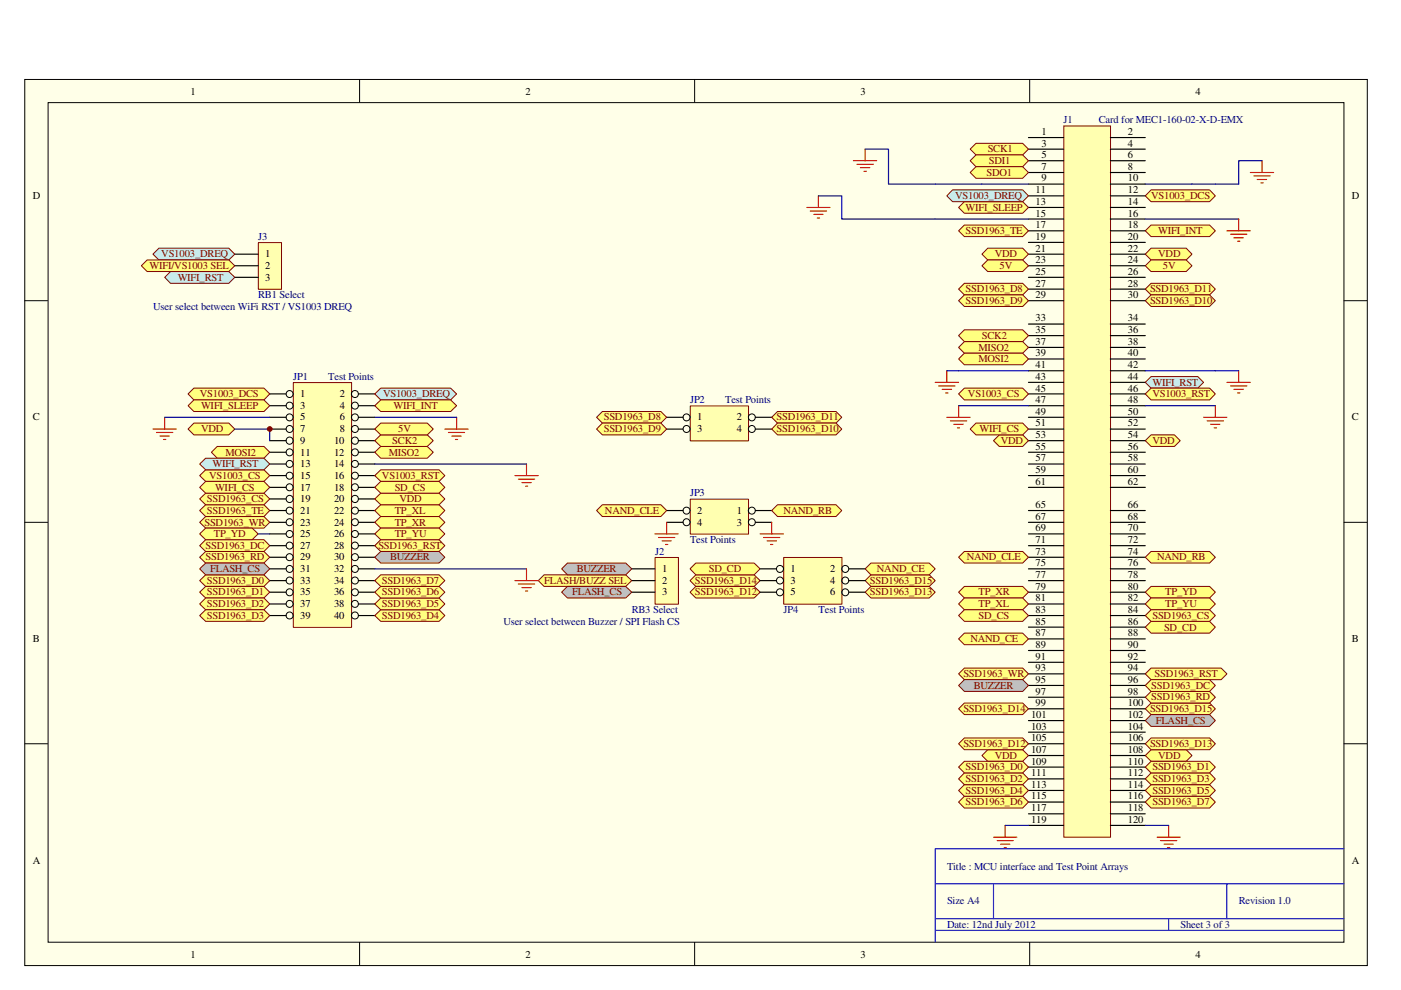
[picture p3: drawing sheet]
<svg xmlns="http://www.w3.org/2000/svg" width="297mm" height="210mm" viewBox="0 0 297 210" stroke-linecap="round" stroke-linejoin="round" font-family="sans-serif">
<defs><g id="words">
<g font-size="2.2">
<text x="40.4" y="20.2">1</text>
<text x="111.4" y="20.2">2</text>
<text x="182.5" y="20.2">3</text>
<text x="253.5" y="20.2">4</text>
<text x="220.8" y="28.6">1</text>
<text x="239.1" y="28.6">2</text>
<text x="220.8" y="31.1">3</text>
<text x="220.8" y="33.6">5</text>
<text x="239.1" y="31.1">4</text>
<text x="239.1" y="33.6">6</text>
<text x="219.6" y="41">11</text>
<text x="220.8" y="36">7</text>
<text x="220.8" y="38.5">9</text>
<text x="239.1" y="36">8</text>
<text x="239.1" y="38.5">10</text>
<text x="239.1" y="41">12</text>
<text x="7" y="42.2">D</text>
<text x="219.6" y="43.4">13</text>
<text x="219.6" y="45.9">15</text>
<text x="239.1" y="43.4">14</text>
<text x="239.1" y="45.9">16</text>
<text x="286.6" y="42.2">D</text>
<text x="219.6" y="48.4">17</text>
<text x="219.6" y="50.8">19</text>
<text x="219.6" y="53.3">21</text>
<text x="239.1" y="48.4">18</text>
<text x="239.1" y="50.8">20</text>
<text x="239.1" y="53.3">22</text>
<text x="56.2" y="54.6">1</text>
<text x="56.2" y="57">2</text>
<text x="56.2" y="59.5">3</text>
<text x="219.6" y="55.8">23</text>
<text x="219.6" y="58.3">25</text>
<text x="239.1" y="55.8">24</text>
<text x="239.1" y="58.3">26</text>
<text x="219.6" y="60.7">27</text>
<text x="219.6" y="63.2">29</text>
<text x="239.1" y="60.7">28</text>
<text x="239.1" y="63.2">30</text>
<text x="219.6" y="70.7">35</text>
<text x="219.6" y="68.2">33</text>
<text x="239.1" y="70.7">36</text>
<text x="239.1" y="68.2">34</text>
<text x="219.6" y="73.1">37</text>
<text x="219.6" y="75.6">39</text>
<text x="239.1" y="73.1">38</text>
<text x="239.1" y="75.6">40</text>
<text x="219.6" y="78.1">41</text>
<text x="219.6" y="80.5">43</text>
<text x="219.6" y="83">45</text>
<text x="239.1" y="78.1">42</text>
<text x="239.1" y="80.5">44</text>
<text x="239.1" y="83">46</text>
<text x="7" y="89.2">C</text>
<text x="63.7" y="84.2">1</text>
<text x="63.7" y="86.7">3</text>
<text x="63.7" y="89.2">5</text>
<text x="72" y="84.2">2</text>
<text x="72" y="86.7">4</text>
<text x="72" y="89.2">6</text>
<text x="147.8" y="89.2">1</text>
<text x="156.2" y="89.2">2</text>
<text x="219.6" y="85.5">47</text>
<text x="219.6" y="87.9">49</text>
<text x="239.1" y="85.5">48</text>
<text x="239.1" y="87.9">50</text>
<text x="286.6" y="89.2">C</text>
<text x="63.7" y="91.7">7</text>
<text x="63.7" y="94.1">9</text>
<text x="70.8" y="94.1">10</text>
<text x="72" y="91.7">8</text>
<text x="147.8" y="91.7">3</text>
<text x="156.2" y="91.7">4</text>
<text x="219.6" y="90.4">51</text>
<text x="219.6" y="92.9">53</text>
<text x="219.6" y="95.3">55</text>
<text x="239.1" y="90.4">52</text>
<text x="239.1" y="92.9">54</text>
<text x="239.1" y="95.3">56</text>
<text x="63.7" y="96.6">11</text>
<text x="63.7" y="99.1">13</text>
<text x="63.7" y="101.5">15</text>
<text x="70.8" y="96.6">12</text>
<text x="70.8" y="99.1">14</text>
<text x="70.8" y="101.5">16</text>
<text x="219.6" y="97.8">57</text>
<text x="219.6" y="100.3">59</text>
<text x="239.1" y="97.8">58</text>
<text x="239.1" y="100.3">60</text>
<text x="63.7" y="104">17</text>
<text x="63.7" y="106.5">19</text>
<text x="70.8" y="104">18</text>
<text x="70.8" y="106.5">20</text>
<text x="219.6" y="102.8">61</text>
<text x="219.6" y="107.7">65</text>
<text x="239.1" y="102.8">62</text>
<text x="239.1" y="107.7">66</text>
<text x="63.7" y="109">21</text>
<text x="63.7" y="111.4">23</text>
<text x="63.7" y="113.9">25</text>
<text x="70.8" y="109">22</text>
<text x="70.8" y="111.4">24</text>
<text x="70.8" y="113.9">26</text>
<text x="147.8" y="109">2</text>
<text x="147.8" y="111.4">4</text>
<text x="156.2" y="109">1</text>
<text x="156.2" y="111.4">3</text>
<text x="219.6" y="110.2">67</text>
<text x="219.6" y="112.6">69</text>
<text x="239.1" y="110.2">68</text>
<text x="239.1" y="112.6">70</text>
<text x="63.7" y="116.4">27</text>
<text x="63.7" y="118.8">29</text>
<text x="70.8" y="116.4">28</text>
<text x="70.8" y="118.8">30</text>
<text x="219.6" y="115.1">71</text>
<text x="219.6" y="117.6">73</text>
<text x="239.1" y="115.1">72</text>
<text x="239.1" y="117.6">74</text>
<text x="63.7" y="121.3">31</text>
<text x="63.7" y="123.8">33</text>
<text x="70.8" y="121.3">32</text>
<text x="70.8" y="123.8">34</text>
<text x="140.4" y="121.3">1</text>
<text x="140.4" y="123.8">2</text>
<text x="167.6" y="121.3">1</text>
<text x="167.6" y="123.8">3</text>
<text x="176" y="121.3">2</text>
<text x="176" y="123.8">4</text>
<text x="219.6" y="120.1">75</text>
<text x="219.6" y="125">79</text>
<text x="219.6" y="122.6">77</text>
<text x="239.1" y="120.1">76</text>
<text x="239.1" y="125">80</text>
<text x="239.1" y="122.6">78</text>
<text x="63.7" y="126.2">35</text>
<text x="63.7" y="128.7">37</text>
<text x="63.7" y="131.2">39</text>
<text x="70.8" y="126.2">36</text>
<text x="70.8" y="128.7">38</text>
<text x="70.8" y="131.2">40</text>
<text x="140.4" y="126.2">3</text>
<text x="167.6" y="126.2">5</text>
<text x="176" y="126.2">6</text>
<text x="219.6" y="127.5">81</text>
<text x="219.6" y="130">83</text>
<text x="239.1" y="127.5">82</text>
<text x="239.1" y="130">84</text>
<text x="7" y="136.1">B</text>
<text x="219.6" y="132.4">85</text>
<text x="219.6" y="134.9">87</text>
<text x="219.6" y="137.4">89</text>
<text x="239.1" y="132.4">86</text>
<text x="239.1" y="134.9">88</text>
<text x="239.1" y="137.4">90</text>
<text x="286.6" y="136.1">B</text>
<text x="219.6" y="139.9">91</text>
<text x="219.6" y="142.3">93</text>
<text x="239.1" y="139.9">92</text>
<text x="239.1" y="142.3">94</text>
<text x="219.6" y="144.8">95</text>
<text x="219.6" y="147.3">97</text>
<text x="219.6" y="149.7">99</text>
<text x="239.1" y="144.8">96</text>
<text x="239.1" y="147.3">98</text>
<text x="239.1" y="149.7">100</text>
<text x="218.6" y="152.2">101</text>
<text x="218.6" y="154.7">103</text>
<text x="239.1" y="152.2">102</text>
<text x="239.1" y="154.7">104</text>
<text x="218.6" y="157.1">105</text>
<text x="218.6" y="159.6">107</text>
<text x="239.1" y="157.1">106</text>
<text x="239.1" y="159.6">108</text>
<text x="218.6" y="162.1">109</text>
<text x="218.6" y="164.6">111</text>
<text x="218.6" y="167">113</text>
<text x="239.1" y="162.1">110</text>
<text x="239.1" y="164.6">112</text>
<text x="239.1" y="167">114</text>
<text x="218.6" y="169.5">115</text>
<text x="218.6" y="172">117</text>
<text x="239.1" y="169.5">116</text>
<text x="239.1" y="172">118</text>
<text x="218.6" y="174.5">119</text>
<text x="239.1" y="174.5">120</text>
<text x="7" y="183.1">A</text>
<text x="286.6" y="183.1">A</text>
<text x="40.4" y="203.2">1</text>
<text x="111.4" y="203.2">2</text>
<text x="182.5" y="203.2">3</text>
<text x="253.5" y="203.2">4</text>
</g>
<g font-size="2.2" fill="#000080">
<text x="225.5" y="26.1">J1</text>
<text x="233" y="26.1">Card for MEC1-160-02-X-D-EMX</text>
<text x="54.7" y="50.8">J3</text>
<text x="32.5" y="65.7">User select between WiFi RST / VS1003 DREQ</text>
<text x="54.7" y="63.2">RB1 Select</text>
<text x="62.2" y="80.5">JP1</text>
<text x="69.6" y="80.5">Test Points</text>
<text x="146.3" y="85.5">JP2</text>
<text x="153.8" y="85.5">Test Points</text>
<text x="146.3" y="105.2">JP3</text>
<text x="138.9" y="117.6">J2</text>
<text x="146.3" y="115.1">Test Points</text>
<text x="133.9" y="130">RB3 Select</text>
<text x="166.1" y="130">JP4</text>
<text x="173.6" y="130">Test Points</text>
<text x="106.7" y="132.4">User select between Buzzer / SPI Flash CS</text>
<text x="200.8" y="184.4">Title : MCU interface and Test Point Arrays</text>
<text x="200.8" y="191.8">Size A4</text>
<text x="262.6" y="191.8">Revision 1.0</text>
<text x="200.8" y="196.7">Date: 12nd July 2012</text>
<text x="250.3" y="196.7">Sheet 3 of 3</text>
</g>
<g font-size="2.2" fill="#800000">
<text x="209.4" y="32.3">SCK1</text>
<text x="209.7" y="34.8">SDI1</text>
<text x="209.2" y="37.3">SDO1</text>
<text x="202.5" y="42.2">VS1003_DREQ</text>
<text x="204.7" y="44.7">WIFI_SLEEP</text>
<text x="244.1" y="42.2">VS1003_DCS</text>
<text x="204.7" y="49.6">SSD1963_TE</text>
<text x="245.6" y="49.6">WIFI_INT</text>
<text x="31.7" y="57">WIFI/VS1003 SEL</text>
<text x="34.2" y="54.6">VS1003_DREQ</text>
<text x="37.7" y="59.5">WIFI_RST</text>
<text x="210.9" y="54.6">VDD</text>
<text x="211.9" y="57">5V</text>
<text x="245.6" y="54.6">VDD</text>
<text x="246.5" y="57">5V</text>
<text x="204.7" y="62">SSD1963_D8</text>
<text x="204.7" y="64.5">SSD1963_D9</text>
<text x="243.8" y="62">SSD1963_D11</text>
<text x="243.8" y="64.5">SSD1963_D10</text>
<text x="208.2" y="71.9">SCK2</text>
<text x="207.5" y="74.3">MISO2</text>
<text x="207.5" y="76.8">MOSI2</text>
<text x="244.3" y="81.7">WIFI_RST</text>
<text x="42.4" y="84.2">VS1003_DCS</text>
<text x="42.6" y="86.7">WIFI_SLEEP</text>
<text x="81.2" y="84.2">VS1003_DREQ</text>
<text x="83.4" y="86.7">WIFI_INT</text>
<text x="128" y="89.2">SSD1963_D8</text>
<text x="164.6" y="89.2">SSD1963_D11</text>
<text x="205.2" y="84.2">VS1003_CS</text>
<text x="244.3" y="84.2">VS1003_RST</text>
<text x="42.6" y="91.7">VDD</text>
<text x="83.2" y="94.1">SCK2</text>
<text x="84.5" y="91.7">5V</text>
<text x="128" y="91.7">SSD1963_D9</text>
<text x="164.6" y="91.7">SSD1963_D10</text>
<text x="207.7" y="91.7">WIFI_CS</text>
<text x="212.2" y="94.1">VDD</text>
<text x="244.3" y="94.1">VDD</text>
<text x="44.4" y="101.5">VS1003_CS</text>
<text x="45.1" y="99.1">WIFI_RST</text>
<text x="47.8" y="96.6">MOSI2</text>
<text x="81" y="101.5">VS1003_RST</text>
<text x="82.5" y="96.6">MISO2</text>
<text x="43.9" y="106.5">SSD1963_CS</text>
<text x="45.6" y="104">WIFI_CS</text>
<text x="83.7" y="104">SD_CS</text>
<text x="84.7" y="106.5">VDD</text>
<text x="43.3" y="111.4">SSD1963_WR</text>
<text x="43.9" y="109">SSD1963_TE</text>
<text x="45.3" y="113.9">TP_YD</text>
<text x="83.7" y="111.4">TP_XR</text>
<text x="83.7" y="109">TP_XL</text>
<text x="83.7" y="113.9">TP_YU</text>
<text x="128.3" y="109">NAND_CLE</text>
<text x="166.1" y="109">NAND_RB</text>
<text x="43.6" y="118.8">SSD1963_RD</text>
<text x="43.6" y="116.4">SSD1963_DC</text>
<text x="80.2" y="116.4">SSD1963_RST</text>
<text x="82.7" y="118.8">BUZZER</text>
<text x="205" y="118.8">NAND_CLE</text>
<text x="245.3" y="118.8">NAND_RB</text>
<text x="43.9" y="123.8">SSD1963_D0</text>
<text x="44.6" y="121.3">FLASH_CS</text>
<text x="81" y="123.8">SSD1963_D7</text>
<text x="115.4" y="123.8">FLASH/BUZZ SEL</text>
<text x="122.3" y="121.3">BUZZER</text>
<text x="147.3" y="123.8">SSD1963_D14</text>
<text x="150.3" y="121.3">SD_CD</text>
<text x="184.4" y="123.8">SSD1963_D15</text>
<text x="185.9" y="121.3">NAND_CE</text>
<text x="43.9" y="126.2">SSD1963_D1</text>
<text x="43.9" y="128.7">SSD1963_D2</text>
<text x="43.9" y="131.2">SSD1963_D3</text>
<text x="81" y="131.2">SSD1963_D4</text>
<text x="81" y="128.7">SSD1963_D5</text>
<text x="81" y="126.2">SSD1963_D6</text>
<text x="121.3" y="126.2">FLASH_CS</text>
<text x="147.3" y="126.2">SSD1963_D12</text>
<text x="184.4" y="126.2">SSD1963_D13</text>
<text x="207.5" y="126.2">TP_XR</text>
<text x="207.5" y="128.7">TP_XL</text>
<text x="207.5" y="131.2">SD_CS</text>
<text x="244.3" y="131.2">SSD1963_CS</text>
<text x="247.1" y="126.2">TP_YD</text>
<text x="247.1" y="128.7">TP_YU</text>
<text x="205.7" y="136.1">NAND_CE</text>
<text x="246.8" y="133.7">SD_CD</text>
<text x="204.3" y="143.6">SSD1963_WR</text>
<text x="244.8" y="143.6">SSD1963_RST</text>
<text x="206.5" y="146">BUZZER</text>
<text x="244.1" y="148.5">SSD1963_RD</text>
<text x="244.1" y="146">SSD1963_DC</text>
<text x="204.3" y="151">SSD1963_D14</text>
<text x="243.8" y="151">SSD1963_D15</text>
<text x="245.1" y="153.5">FLASH_CS</text>
<text x="204.3" y="158.4">SSD1963_D12</text>
<text x="210.9" y="160.9">VDD</text>
<text x="243.8" y="158.4">SSD1963_D13</text>
<text x="245.6" y="160.9">VDD</text>
<text x="204.7" y="165.8">SSD1963_D2</text>
<text x="204.7" y="163.3">SSD1963_D0</text>
<text x="244.3" y="165.8">SSD1963_D3</text>
<text x="244.3" y="163.3">SSD1963_D1</text>
<text x="204.7" y="170.8">SSD1963_D6</text>
<text x="204.7" y="168.3">SSD1963_D4</text>
<text x="244.3" y="170.8">SSD1963_D7</text>
<text x="244.3" y="168.3">SSD1963_D5</text>
</g>
</g></defs>
<path d="M5.2 16.8h284.7v187.9h-284.7z" fill="#ffffe8"/>
<g fill="none" stroke="#000" stroke-width=".21">
<path d="M5.2 16.8h284.7v187.9h-284.7zM76.2 16.8v4.9M147.3 16.8v4.9M218.3 16.8v4.9M10.2 21.8h274.7v178h-274.7zM5.2 63.8h5M284.9 63.8h5M5.2 110.7h5M284.9 110.7h5M5.2 157.7h5M284.9 157.7h5M76.2 199.7v5"/>
<path d="M147.3 199.7v5M218.3 199.7v5"/>
</g>
<path d="M225.6 26.8h9.9v150.7h-9.9z" fill="#ffffb0"/>
<path d="M225.5 26.7h10v150.8h-10z" fill="none" stroke="#800000" stroke-width=".21"/>
<g fill="none" stroke="#000" stroke-width=".25">
<path d="M218.1 29.2h7.4M218.1 31.6h7.4M218.1 34.1h7.4M218.1 36.6h7.4M218.1 39h7.4M235.4 29.2h7.4M235.4 31.6h7.4M235.4 34.1h7.4M235.4 36.6h7.4M235.4 39h7.4M218.1 44h7.4M218.1 46.4h7.4"/>
<path d="M218.1 48.9h7.4M218.1 51.4h7.4M218.1 53.9h7.4M218.1 56.3h7.4M218.1 58.8h7.4M218.1 41.5h7.4M235.4 44h7.4M235.4 46.4h7.4M235.4 48.9h7.4M235.4 51.4h7.4M235.4 53.9h7.4M235.4 56.3h7.4"/>
<path d="M235.4 58.8h7.4M235.4 41.5h7.4M218.1 61.3h7.4M218.1 63.8h7.4M218.1 71.2h7.4M218.1 73.7h7.4M218.1 76.1h7.4M218.1 78.6h7.4M218.1 68.7h7.4M235.4 61.3h7.4M235.4 63.8h7.4M235.4 71.2h7.4"/>
<path d="M235.4 73.7h7.4M235.4 76.1h7.4M235.4 78.6h7.4M235.4 68.7h7.4M218.1 81.1h7.4M218.1 83.5h7.4M218.1 86h7.4M218.1 88.5h7.4M218.1 91h7.4M218.1 93.4h7.4M218.1 98.4h7.4M218.1 95.9h7.4"/>
<path d="M235.4 81.1h7.4M235.4 83.5h7.4M235.4 86h7.4M235.4 88.5h7.4M235.4 91h7.4M235.4 93.4h7.4M235.4 98.4h7.4M235.4 95.9h7.4M218.1 100.8h7.4M218.1 103.3h7.4M218.1 108.2h7.4M218.1 110.7h7.4"/>
<path d="M218.1 113.2h7.4M218.1 115.7h7.4M218.1 118.2h7.4M235.4 100.8h7.4M235.4 103.3h7.4M235.4 108.2h7.4M235.4 110.7h7.4M235.4 113.2h7.4M235.4 115.7h7.4M235.4 118.2h7.4M218.1 120.6h7.4M218.1 125.6h7.4"/>
<path d="M218.1 128.1h7.4M218.1 130.5h7.4M218.1 133h7.4M218.1 135.5h7.4M218.1 137.9h7.4M218.1 123.1h7.4M235.4 120.6h7.4M235.4 125.6h7.4M235.4 128.1h7.4M235.4 130.5h7.4M235.4 133h7.4M235.4 135.5h7.4"/>
<path d="M235.4 137.9h7.4M235.4 123.1h7.4M218.1 140.4h7.4M218.1 142.9h7.4M218.1 145.3h7.4M218.1 147.8h7.4M218.1 152.8h7.4M218.1 155.2h7.4M218.1 157.7h7.4M218.1 150.3h7.4M235.4 140.4h7.4M235.4 142.9h7.4"/>
<path d="M235.4 145.3h7.4M235.4 147.8h7.4M235.4 152.8h7.4M235.4 155.2h7.4M235.4 157.7h7.4M235.4 150.3h7.4M218.1 160.2h7.4M218.1 162.6h7.4M218.1 165.1h7.4M218.1 167.6h7.4M218.1 170.1h7.4M218.1 172.6h7.4"/>
<path d="M218.1 175h7.4M235.4 160.2h7.4M235.4 162.6h7.4M235.4 165.1h7.4M235.4 167.6h7.4M235.4 170.1h7.4M235.4 172.6h7.4M235.4 175h7.4"/>
</g>
<path d="M210.6 93.4l1.3-1.2h4.9l1.3 1.2-1.3 1.3h-4.9z" fill-rule="evenodd" fill="#ffff80"/>
<path d="M210.6 93.4l1.3-1.2h4.9l1.3 1.2-1.3 1.3h-4.9z" fill="none" stroke="#800000" stroke-width=".21"/>
<path d="M242.8 93.4l1.2-1.2h5l1.2 1.2-1.2 1.3h-5z" fill-rule="evenodd" fill="#ffff80"/>
<path d="M242.8 93.4l1.2-1.2h5l1.2 1.2-1.2 1.3h-5z" fill="none" stroke="#800000" stroke-width=".21"/>
<g fill="none" stroke="#f00" stroke-width=".25">
<path d="M180.9 34.1h5M181.7 34.8h3.5M182.4 35.6h2M183.2 36.3h.5M183.4 31.6v2.5M265.1 36.6h4.9M265.8 37.3h3.5M266.6 38.1h2M267.3 38.8h.5M267.6 34.1v2.5M200.7 78.6v2.5M262.6 78.6v2.5"/>
<path d="M198.3 81.1h4.9M199 81.8h3.5M199.8 82.5h2M200.5 83.3h.5M200.7 88.5h5M201.5 89.2h3.5M202.2 90h2M203 90.7h.4M203.2 86v2.5M255.2 88.5h4.9M255.9 89.2h3.5M256.7 90h2"/>
<path d="M257.4 90.7h.5M257.7 86v2.5M260.1 81.1h5M260.9 81.8h3.5M261.6 82.5h2M262.4 83.3h.5M210.6 177.5h5M211.4 178.2h3.4M212.1 179h2M212.9 179.7h.5M213.1 175v2.5M245.3 177.5h4.9"/>
<path d="M246 178.2h3.5M246.8 179h1.9M247.5 179.7h.5M247.8 175v2.5"/>
</g>
<path d="M203.2 78.6h14.9M203.2 86h14.9M242.8 86h14.9" fill="none" stroke="#000080" stroke-width=".25"/>
<path d="M208.2 160.2l1.2-1.2h7.4l1.3 1.2-1.3 1.2h-7.4z" fill-rule="evenodd" fill="#ffff80"/>
<path d="M208.2 160.2l1.2-1.2h7.4l1.3 1.2-1.3 1.2h-7.4z" fill="none" stroke="#800000" stroke-width=".21"/>
<path d="M242.8 160.2l1.2-1.2h7.5l1.2 1.2-1.2 1.2h-7.5z" fill-rule="evenodd" fill="#ffff80"/>
<path d="M242.8 160.2l1.2-1.2h7.5l1.2 1.2-1.2 1.2h-7.5z" fill="none" stroke="#800000" stroke-width=".21"/>
<path d="M62.2 81.2h12.3v51.8h-12.3z" fill="#ffffb0"/>
<path d="M62.2 81.1h12.3v51.9h-12.3z" fill="none" stroke="#800000" stroke-width=".21"/>
<g fill="none" stroke="#000" stroke-width=".21">
<circle cx="61.4" cy="93.4" r=".75"/>
<circle cx="61.4" cy="86" r=".74"/>
<circle cx="61.4" cy="91" r=".74"/>
<circle cx="61.4" cy="98.4" r=".74"/>
<circle cx="61.4" cy="95.9" r=".74"/>
<circle cx="61.4" cy="88.5" r=".74"/>
<circle cx="61.4" cy="83.5" r=".74"/>
<circle cx="75.2" cy="93.4" r=".75"/>
<circle cx="75.2" cy="91" r=".74"/>
<circle cx="75.2" cy="98.4" r=".74"/>
<circle cx="75.2" cy="86" r=".74"/>
<circle cx="75.2" cy="95.9" r=".74"/>
<circle cx="75.2" cy="88.5" r=".74"/>
<circle cx="75.2" cy="83.5" r=".74"/>
<circle cx="61.4" cy="105.8" r=".75"/>
<circle cx="61.4" cy="118.1" r=".75"/>
<circle cx="61.4" cy="115.7" r=".74"/>
<circle cx="61.4" cy="103.3" r=".74"/>
<circle cx="61.4" cy="110.7" r=".74"/>
<circle cx="61.4" cy="100.9" r=".74"/>
<circle cx="61.4" cy="108.3" r=".74"/>
<circle cx="61.4" cy="113.2" r=".74"/>
<circle cx="75.2" cy="105.8" r=".75"/>
<circle cx="75.2" cy="118.1" r=".74"/>
<circle cx="75.2" cy="103.3" r=".74"/>
<circle cx="75.2" cy="115.7" r=".74"/>
<circle cx="75.2" cy="110.7" r=".74"/>
<circle cx="75.2" cy="100.9" r=".74"/>
<circle cx="75.2" cy="113.2" r=".74"/>
<circle cx="75.2" cy="108.3" r=".74"/>
<circle cx="61.4" cy="130.5" r=".75"/>
<circle cx="61.4" cy="128" r=".74"/>
<circle cx="61.4" cy="123.1" r=".74"/>
<circle cx="61.4" cy="120.6" r=".74"/>
<circle cx="61.4" cy="125.6" r=".74"/>
<circle cx="75.2" cy="130.5" r=".74"/>
<circle cx="75.2" cy="128" r=".74"/>
<circle cx="75.2" cy="123.1" r=".74"/>
<circle cx="75.2" cy="120.6" r=".74"/>
<circle cx="75.2" cy="125.6" r=".74"/>
</g>
<g fill="none" stroke="#000" stroke-width=".25">
<path d="M57.2 83.5h3.5M57.2 86h3.5M57.2 88.5h3.5M57.2 91h3.5M57.2 93.4h3.5M57.2 95.9h3.5M57.2 98.4h3.5M76 83.5h3.5M76 86h3.5M76 88.5h3.5M76 91h3.5M76 93.4h3.5"/>
<path d="M76 95.9h3.5M76 98.4h3.5M57.2 100.8h3.5M57.2 103.3h3.5M57.2 105.8h3.5M57.2 108.2h3.5M57.2 110.7h3.5M57.2 113.2h3.5M57.2 115.7h3.5M57.2 118.2h3.5M76 100.8h3.5M76 103.3h3.5"/>
<path d="M76 105.8h3.5M76 108.2h3.5M76 110.7h3.5M76 113.2h3.5M76 115.7h3.5M76 118.2h3.5M57.2 120.6h3.5M57.2 123.1h3.5M57.2 125.6h3.5M57.2 128.1h3.5M57.2 130.5h3.5M76 120.6h3.5"/>
<path d="M76 123.1h3.5M76 125.6h3.5M76 128.1h3.5M76 130.5h3.5"/>
</g>
<path d="M208.2 39h9.9M242.8 39h9.9" fill="none" stroke="#000080" stroke-width=".25"/>
<path d="M242.8 61.3l1.2-1.2h12.5l1.2 1.2-1.2 1.2h-12.5z" fill-rule="evenodd" fill="#ffff80"/>
<path d="M242.8 61.3l1.2-1.2h12.5l1.2 1.2-1.2 1.2h-12.5z" fill="none" stroke="#800000" stroke-width=".21"/>
<path d="M242.8 63.8l1.2-1.3h12.5l1.2 1.3-1.2 1.2h-12.5z" fill-rule="evenodd" fill="#ffff80"/>
<path d="M242.8 63.8l1.2-1.3h12.5l1.2 1.3-1.2 1.2h-12.5z" fill="none" stroke="#800000" stroke-width=".21"/>
<path d="M203.2 61.3l1.3-1.2h12.3l1.3 1.2-1.3 1.2h-12.3z" fill-rule="evenodd" fill="#ffff80"/>
<path d="M203.2 61.3l1.3-1.2h12.3l1.3 1.2-1.3 1.2h-12.3z" fill="none" stroke="#800000" stroke-width=".21"/>
<path d="M203.2 63.8l1.3-1.3h12.3l1.3 1.3-1.3 1.2h-12.3z" fill-rule="evenodd" fill="#ffff80"/>
<path d="M203.2 63.8l1.3-1.3h12.3l1.3 1.3-1.3 1.2h-12.3z" fill="none" stroke="#800000" stroke-width=".21"/>
<path d="M242.8 170.1l1.2-1.3h12.5l1.2 1.3-1.2 1.2h-12.5z" fill-rule="evenodd" fill="#ffff80"/>
<path d="M242.8 170.1l1.2-1.3h12.5l1.2 1.3-1.2 1.2h-12.5z" fill="none" stroke="#800000" stroke-width=".21"/>
<path d="M242.8 167.6l1.2-1.2h12.5l1.2 1.2-1.2 1.2h-12.5z" fill-rule="evenodd" fill="#ffff80"/>
<path d="M242.8 167.6l1.2-1.2h12.5l1.2 1.2-1.2 1.2h-12.5z" fill="none" stroke="#800000" stroke-width=".21"/>
<path d="M244 163.9h12.5l1.2 1.2-1.2 1.3h-12.5l-1.2-1.3z" fill-rule="evenodd" fill="#ffff80"/>
<path d="M244 163.9h12.5l1.2 1.2-1.2 1.3h-12.5l-1.2-1.3z" fill="none" stroke="#800000" stroke-width=".21"/>
<path d="M242.8 162.6l1.2-1.2h12.5l1.2 1.2-1.2 1.3h-12.5z" fill-rule="evenodd" fill="#ffff80"/>
<path d="M242.8 162.6l1.2-1.2h12.5l1.2 1.2-1.2 1.3h-12.5z" fill="none" stroke="#800000" stroke-width=".21"/>
<path d="M242.8 157.7l1.2-1.2h12.5l1.2 1.2-1.2 1.3h-12.5z" fill-rule="evenodd" fill="#ffff80"/>
<path d="M242.8 157.7l1.2-1.2h12.5l1.2 1.2-1.2 1.3h-12.5z" fill="none" stroke="#800000" stroke-width=".21"/>
<path d="M203.2 170.1l1.3-1.3h12.3l1.3 1.3-1.3 1.2h-12.3z" fill-rule="evenodd" fill="#ffff80"/>
<path d="M203.2 170.1l1.3-1.3h12.3l1.3 1.3-1.3 1.2h-12.3z" fill="none" stroke="#800000" stroke-width=".21"/>
<path d="M203.2 167.6l1.3-1.2h12.3l1.3 1.2-1.3 1.2h-12.3z" fill-rule="evenodd" fill="#ffff80"/>
<path d="M203.2 167.6l1.3-1.2h12.3l1.3 1.2-1.3 1.2h-12.3z" fill="none" stroke="#800000" stroke-width=".21"/>
<path d="M204.5 163.9h12.3l1.3 1.2-1.3 1.3h-12.3l-1.3-1.3z" fill-rule="evenodd" fill="#ffff80"/>
<path d="M204.5 163.9h12.3l1.3 1.2-1.3 1.3h-12.3l-1.3-1.3z" fill="none" stroke="#800000" stroke-width=".21"/>
<path d="M203.2 162.6l1.3-1.2h12.3l1.3 1.2-1.3 1.3h-12.3z" fill-rule="evenodd" fill="#ffff80"/>
<path d="M203.2 162.6l1.3-1.2h12.3l1.3 1.2-1.3 1.3h-12.3z" fill="none" stroke="#800000" stroke-width=".21"/>
<path d="M203.2 157.7l1.3-1.2h12.3l1.3 1.2-1.3 1.3h-12.3z" fill-rule="evenodd" fill="#ffff80"/>
<path d="M203.2 157.7l1.3-1.2h12.3l1.3 1.2-1.3 1.3h-12.3z" fill="none" stroke="#800000" stroke-width=".21"/>
<path d="M242.8 142.9l1.2-1.3h14.9l1.2 1.3-1.2 1.2h-14.9z" fill-rule="evenodd" fill="#ffff80"/>
<path d="M242.8 142.9l1.2-1.3h14.9l1.2 1.3-1.2 1.2h-14.9z" fill="none" stroke="#800000" stroke-width=".21"/>
<path d="M242.8 78.6h14.9" fill="none" stroke="#000080" stroke-width=".25"/>
<path d="M242.8 150.3l1.2-1.2h12.5l1.2 1.2-1.2 1.2h-12.5z" fill-rule="evenodd" fill="#ffff80"/>
<path d="M242.8 150.3l1.2-1.2h12.5l1.2 1.2-1.2 1.2h-12.5z" fill="none" stroke="#800000" stroke-width=".21"/>
<path d="M203.2 150.3l1.3-1.2h12.3l1.3 1.2-1.3 1.2h-12.3z" fill-rule="evenodd" fill="#ffff80"/>
<path d="M203.2 150.3l1.3-1.2h12.3l1.3 1.2-1.3 1.2h-12.3z" fill="none" stroke="#800000" stroke-width=".21"/>
<path d="M242.8 147.8l1.2-1.2h12.5l1.2 1.2-1.2 1.3h-12.5z" fill-rule="evenodd" fill="#ffff80"/>
<path d="M242.8 147.8l1.2-1.2h12.5l1.2 1.2-1.2 1.3h-12.5z" fill="none" stroke="#800000" stroke-width=".21"/>
<path d="M242.8 145.3l1.2-1.2h12.5l1.2 1.2-1.2 1.3h-12.5z" fill-rule="evenodd" fill="#ffff80"/>
<path d="M242.8 145.3l1.2-1.2h12.5l1.2 1.2-1.2 1.3h-12.5z" fill="none" stroke="#800000" stroke-width=".21"/>
<path d="M203.2 142.9l1.3-1.3h12.3l1.3 1.3-1.3 1.2h-12.3z" fill-rule="evenodd" fill="#ffff80"/>
<path d="M203.2 142.9l1.3-1.3h12.3l1.3 1.3-1.3 1.2h-12.3z" fill="none" stroke="#800000" stroke-width=".21"/>
<path d="M42.3 123.1l1.3-1.2h12.4l1.2 1.2-1.2 1.2h-12.4z" fill-rule="evenodd" fill="#ffff80"/>
<path d="M42.3 123.1l1.3-1.2h12.4l1.2 1.2-1.2 1.2h-12.4z" fill="none" stroke="#800000" stroke-width=".21"/>
<path d="M42.3 125.6l1.3-1.3h12.4l1.2 1.3-1.2 1.2h-12.4z" fill-rule="evenodd" fill="#ffff80"/>
<path d="M42.3 125.6l1.3-1.3h12.4l1.2 1.3-1.2 1.2h-12.4z" fill="none" stroke="#800000" stroke-width=".21"/>
<path d="M43.6 126.8h12.4l1.2 1.3-1.2 1.2h-12.4l-1.3-1.2z" fill-rule="evenodd" fill="#ffff80"/>
<path d="M43.6 126.8h12.4l1.2 1.3-1.2 1.2h-12.4l-1.3-1.2z" fill="none" stroke="#800000" stroke-width=".21"/>
<path d="M42.3 130.5l1.3-1.2h12.4l1.2 1.2-1.2 1.2h-12.4z" fill-rule="evenodd" fill="#ffff80"/>
<path d="M42.3 130.5l1.3-1.2h12.4l1.2 1.2-1.2 1.2h-12.4z" fill="none" stroke="#800000" stroke-width=".21"/>
<path d="M79.5 130.5l1.2-1.2h12.4l1.2 1.2-1.2 1.2h-12.4z" fill-rule="evenodd" fill="#ffff80"/>
<path d="M79.5 130.5l1.2-1.2h12.4l1.2 1.2-1.2 1.2h-12.4z" fill="none" stroke="#800000" stroke-width=".21"/>
<path d="M79.5 128.1l1.2-1.3h12.4l1.2 1.3-1.2 1.2h-12.4z" fill-rule="evenodd" fill="#ffff80"/>
<path d="M79.5 128.1l1.2-1.3h12.4l1.2 1.3-1.2 1.2h-12.4z" fill="none" stroke="#800000" stroke-width=".21"/>
<path d="M79.5 125.6l1.2-1.3h12.4l1.2 1.3-1.2 1.2h-12.4z" fill-rule="evenodd" fill="#ffff80"/>
<path d="M79.5 125.6l1.2-1.3h12.4l1.2 1.3-1.2 1.2h-12.4z" fill="none" stroke="#800000" stroke-width=".21"/>
<path d="M79.5 123.1l1.2-1.2h12.4l1.2 1.2-1.2 1.2h-12.4z" fill-rule="evenodd" fill="#ffff80"/>
<path d="M79.5 123.1l1.2-1.2h12.4l1.2 1.2-1.2 1.2h-12.4z" fill="none" stroke="#800000" stroke-width=".21"/>
<path d="M203.2 48.9l1.3-1.2h12.3l1.3 1.2-1.3 1.3h-12.3z" fill-rule="evenodd" fill="#ffff80"/>
<path d="M203.2 48.9l1.3-1.2h12.3l1.3 1.2-1.3 1.3h-12.3z" fill="none" stroke="#800000" stroke-width=".21"/>
<path d="M42.3 118.2l1.3-1.3h12.4l1.2 1.3-1.2 1.2h-12.4z" fill-rule="evenodd" fill="#ffff80"/>
<path d="M42.3 118.2l1.3-1.3h12.4l1.2 1.3-1.2 1.2h-12.4z" fill="none" stroke="#800000" stroke-width=".21"/>
<path d="M111.6 98.4v2.4M109.2 100.8h4.9M109.9 101.6h3.5M110.7 102.3h1.9M111.4 103.1h.5" fill="none" stroke="#f00" stroke-width=".25"/>
<path d="M43.6 114.4h12.4l1.2 1.3-1.2 1.2h-12.4l-1.3-1.2z" fill-rule="evenodd" fill="#ffff80"/>
<path d="M43.6 114.4h12.4l1.2 1.3-1.2 1.2h-12.4l-1.3-1.2z" fill="none" stroke="#800000" stroke-width=".21"/>
<path d="M79.5 115.7l1.2-1.3h12.4l1.2 1.3-1.2 1.2h-12.4z" fill-rule="evenodd" fill="#ffff80"/>
<path d="M79.5 115.7l1.2-1.3h12.4l1.2 1.3-1.2 1.2h-12.4z" fill="none" stroke="#800000" stroke-width=".21"/>
<path d="M42.3 110.7l1.3-1.2h12.4l1.2 1.2-1.2 1.3h-12.4z" fill-rule="evenodd" fill="#ffff80"/>
<path d="M42.3 110.7l1.3-1.2h12.4l1.2 1.2-1.2 1.3h-12.4z" fill="none" stroke="#800000" stroke-width=".21"/>
<path d="M242.8 125.6l1.2-1.3h12.5l1.2 1.3-1.2 1.2h-12.5z" fill-rule="evenodd" fill="#ffff80"/>
<path d="M242.8 125.6l1.2-1.3h12.5l1.2 1.3-1.2 1.2h-12.5z" fill="none" stroke="#800000" stroke-width=".21"/>
<path d="M203.2 125.6l1.3-1.3h12.3l1.3 1.3-1.3 1.2h-12.3z" fill-rule="evenodd" fill="#ffff80"/>
<path d="M203.2 125.6l1.3-1.3h12.3l1.3 1.3-1.3 1.2h-12.3z" fill="none" stroke="#800000" stroke-width=".21"/>
<path d="M244 126.8h12.5l1.2 1.3-1.2 1.2h-12.5l-1.2-1.2z" fill-rule="evenodd" fill="#ffff80"/>
<path d="M244 126.8h12.5l1.2 1.3-1.2 1.2h-12.5l-1.2-1.2z" fill="none" stroke="#800000" stroke-width=".21"/>
<path d="M204.5 126.8h12.3l1.3 1.3-1.3 1.2h-12.3l-1.3-1.2z" fill-rule="evenodd" fill="#ffff80"/>
<path d="M204.5 126.8h12.3l1.3 1.3-1.3 1.2h-12.3l-1.3-1.2z" fill="none" stroke="#800000" stroke-width=".21"/>
<path d="M42.3 108.2l1.3-1.2h12.4l1.2 1.2-1.2 1.3h-12.4z" fill-rule="evenodd" fill="#ffff80"/>
<path d="M42.3 108.2l1.3-1.2h12.4l1.2 1.2-1.2 1.3h-12.4z" fill="none" stroke="#800000" stroke-width=".21"/>
<path d="M42.3 113.2l1.3-1.2h9.9l1.2 1.2-1.2 1.2h-9.9z" fill-rule="evenodd" fill="#ffff80"/>
<path d="M42.3 113.2l1.3-1.2h9.9l1.2 1.2-1.2 1.2h-9.9z" fill="none" stroke="#800000" stroke-width=".21"/>
<path d="M79.5 110.7l1.2-1.2h12.4l1.2 1.2-1.2 1.3h-12.4z" fill-rule="evenodd" fill="#ffff80"/>
<path d="M79.5 110.7l1.2-1.2h12.4l1.2 1.2-1.2 1.3h-12.4z" fill="none" stroke="#800000" stroke-width=".21"/>
<path d="M79.5 108.2l1.2-1.2h12.4l1.2 1.2-1.2 1.3h-12.4z" fill-rule="evenodd" fill="#ffff80"/>
<path d="M79.5 108.2l1.2-1.2h12.4l1.2 1.2-1.2 1.3h-12.4z" fill="none" stroke="#800000" stroke-width=".21"/>
<path d="M79.5 113.2l1.2-1.2h12.4l1.2 1.2-1.2 1.2h-12.4z" fill-rule="evenodd" fill="#ffff80"/>
<path d="M79.5 113.2l1.2-1.2h12.4l1.2 1.2-1.2 1.2h-12.4z" fill="none" stroke="#800000" stroke-width=".21"/>
<path d="M203.2 130.5l1.3-1.2h12.3l1.3 1.2-1.3 1.2h-12.3z" fill-rule="evenodd" fill="#ffff80"/>
<path d="M203.2 130.5l1.3-1.2h12.3l1.3 1.2-1.3 1.2h-12.3z" fill="none" stroke="#800000" stroke-width=".21"/>
<path d="M203.2 71.2l1.3-1.3h12.3l1.3 1.3-1.3 1.2h-12.3z" fill-rule="evenodd" fill="#ffff80"/>
<path d="M203.2 71.2l1.3-1.3h12.3l1.3 1.3-1.3 1.2h-12.3z" fill="none" stroke="#800000" stroke-width=".21"/>
<path d="M203.2 73.7l1.3-1.3h12.3l1.3 1.3-1.3 1.2h-12.3z" fill-rule="evenodd" fill="#ffff80"/>
<path d="M203.2 73.7l1.3-1.3h12.3l1.3 1.3-1.3 1.2h-12.3z" fill="none" stroke="#800000" stroke-width=".21"/>
<path d="M203.2 76.1l1.3-1.2h12.3l1.3 1.2-1.3 1.2h-12.3z" fill-rule="evenodd" fill="#ffff80"/>
<path d="M203.2 76.1l1.3-1.2h12.3l1.3 1.2-1.3 1.2h-12.3z" fill="none" stroke="#800000" stroke-width=".21"/>
<path d="M242.8 133l1.2-1.3h12.5l1.2 1.3-1.2 1.2h-12.5z" fill-rule="evenodd" fill="#ffff80"/>
<path d="M242.8 133l1.2-1.3h12.5l1.2 1.3-1.2 1.2h-12.5z" fill="none" stroke="#800000" stroke-width=".21"/>
<path d="M206.9 89.7h9.9l1.3 1.3-1.3 1.2h-9.9l-1.2-1.2z" fill-rule="evenodd" fill="#ffff80"/>
<path d="M206.9 89.7h9.9l1.3 1.3-1.3 1.2h-9.9l-1.2-1.2z" fill="none" stroke="#800000" stroke-width=".21"/>
<path d="M242.8 81.1l1.2-1.3h10l1.2 1.3-1.2 1.2h-10z" fill-rule="evenodd" fill="#c8ebeb"/>
<path d="M242.8 81.1l1.2-1.3h10l1.2 1.3-1.2 1.2h-10z" fill="none" stroke="#800000" stroke-width=".21"/>
<path d="M203.2 44l1.3-1.2h12.3l1.3 1.2-1.3 1.2h-12.3z" fill-rule="evenodd" fill="#ffff80"/>
<path d="M203.2 44l1.3-1.2h12.3l1.3 1.2-1.3 1.2h-12.3z" fill="none" stroke="#800000" stroke-width=".21"/>
<path d="M242.8 48.9l1.2-1.2h12.5l1.2 1.2-1.2 1.3h-12.5z" fill-rule="evenodd" fill="#ffff80"/>
<path d="M242.8 48.9l1.2-1.2h12.5l1.2 1.2-1.2 1.3h-12.5z" fill="none" stroke="#800000" stroke-width=".21"/>
<path d="M198.3 39h9.9" fill="none" stroke="#000080" stroke-width=".25"/>
<path d="M205.7 31.6l1.2-1.2h9.9l1.3 1.2-1.3 1.3h-9.9z" fill-rule="evenodd" fill="#ffff80"/>
<path d="M205.7 31.6l1.2-1.2h9.9l1.3 1.2-1.3 1.3h-9.9z" fill="none" stroke="#800000" stroke-width=".21"/>
<path d="M205.7 34.1l1.2-1.2h9.9l1.3 1.2-1.3 1.2h-9.9z" fill-rule="evenodd" fill="#ffff80"/>
<path d="M205.7 34.1l1.2-1.2h9.9l1.3 1.2-1.3 1.2h-9.9z" fill="none" stroke="#800000" stroke-width=".21"/>
<path d="M205.7 36.6l1.2-1.3h9.9l1.3 1.3-1.3 1.2h-9.9z" fill-rule="evenodd" fill="#ffff80"/>
<path d="M205.7 36.6l1.2-1.3h9.9l1.3 1.3-1.3 1.2h-9.9z" fill="none" stroke="#800000" stroke-width=".21"/>
<path d="M244 151.5h12.5l1.2 1.3-1.2 1.2h-12.5l-1.2-1.2z" fill-rule="evenodd" fill="#c0c0c0"/>
<path d="M244 151.5h12.5l1.2 1.3-1.2 1.2h-12.5l-1.2-1.2z" fill="none" stroke="#800000" stroke-width=".21"/>
<path d="M203.2 83.5l1.3-1.2h12.3l1.3 1.2-1.3 1.3h-12.3z" fill-rule="evenodd" fill="#ffff80"/>
<path d="M203.2 83.5l1.3-1.2h12.3l1.3 1.2-1.3 1.3h-12.3z" fill="none" stroke="#800000" stroke-width=".21"/>
<path d="M200.7 78.6h2.5" fill="none" stroke="#000080" stroke-width=".25"/>
<path d="M242.8 83.5l1.2-1.2h12.5l1.2 1.2-1.2 1.3h-12.5z" fill-rule="evenodd" fill="#ffff80"/>
<path d="M242.8 83.5l1.2-1.2h12.5l1.2 1.2-1.2 1.3h-12.5z" fill="none" stroke="#800000" stroke-width=".21"/>
<path d="M257.7 78.6h4.9" fill="none" stroke="#000080" stroke-width=".25"/>
<path d="M202 40.3h14.8l1.3 1.2-1.3 1.3h-14.8l-1.3-1.3z" fill-rule="evenodd" fill="#c8ebeb"/>
<path d="M202 40.3h14.8l1.3 1.2-1.3 1.3h-14.8l-1.3-1.3z" fill="none" stroke="#800000" stroke-width=".21"/>
<path d="M252.7 39h5" fill="none" stroke="#000080" stroke-width=".25"/>
<path d="M244 40.3h12.5l1.2 1.2-1.2 1.3h-12.5l-1.2-1.3z" fill-rule="evenodd" fill="#ffff80"/>
<path d="M244 40.3h12.5l1.2 1.2-1.2 1.3h-12.5l-1.2-1.3z" fill="none" stroke="#800000" stroke-width=".21"/>
<path d="M257.7 39h4.9" fill="none" stroke="#000080" stroke-width=".25"/>
<path d="M203.2 145.3l1.3-1.2h12.3l1.3 1.2-1.3 1.3h-12.3z" fill-rule="evenodd" fill="#c0c0c0"/>
<path d="M203.2 145.3l1.3-1.2h12.3l1.3 1.2-1.3 1.3h-12.3z" fill="none" stroke="#800000" stroke-width=".21"/>
<path d="M79.5 118.2l1.2-1.3h12.4l1.2 1.3-1.2 1.2h-12.4z" fill-rule="evenodd" fill="#c0c0c0"/>
<path d="M79.5 118.2l1.2-1.3h12.4l1.2 1.3-1.2 1.2h-12.4z" fill="none" stroke="#800000" stroke-width=".21"/>
<path d="M198.3 46.4h19.8M242.8 46.4h19.8" fill="none" stroke="#000080" stroke-width=".25"/>
<path d="M171.1 44h4.9M171.8 44.7h3.5M172.5 45.5h2M173.3 46.2h.5M173.5 41.5v2.5M260.1 48.9h5M260.9 49.7h3.5M261.6 50.4h2M262.4 51.1h.5M262.6 46.4v2.5" fill="none" stroke="#f00" stroke-width=".25"/>
<path d="M209.4 52.6h7.4l1.3 1.3-1.3 1.2h-7.4l-1.2-1.2z" fill-rule="evenodd" fill="#ffff80"/>
<path d="M209.4 52.6h7.4l1.3 1.3-1.3 1.2h-7.4l-1.2-1.2z" fill="none" stroke="#800000" stroke-width=".21"/>
<path d="M244 52.6h7.5l1.2 1.3-1.2 1.2h-7.5l-1.2-1.2z" fill-rule="evenodd" fill="#ffff80"/>
<path d="M244 52.6h7.5l1.2 1.3-1.2 1.2h-7.5l-1.2-1.2z" fill="none" stroke="#800000" stroke-width=".21"/>
<path d="M208.2 56.3l1.2-1.2h7.4l1.3 1.2-1.3 1.3h-7.4z" fill-rule="evenodd" fill="#ffff80"/>
<path d="M208.2 56.3l1.2-1.2h7.4l1.3 1.2-1.3 1.3h-7.4z" fill="none" stroke="#800000" stroke-width=".21"/>
<path d="M242.8 56.3l1.2-1.2h7.5l1.2 1.2-1.2 1.3h-7.5z" fill-rule="evenodd" fill="#ffff80"/>
<path d="M242.8 56.3l1.2-1.2h7.5l1.2 1.2-1.2 1.3h-7.5z" fill="none" stroke="#800000" stroke-width=".21"/>
<path d="M203.2 118.2l1.3-1.3h12.3l1.3 1.3-1.3 1.2h-12.3z" fill-rule="evenodd" fill="#ffff80"/>
<path d="M203.2 118.2l1.3-1.3h12.3l1.3 1.3-1.3 1.2h-12.3z" fill="none" stroke="#800000" stroke-width=".21"/>
<path d="M242.8 118.2l1.2-1.3h12.5l1.2 1.3-1.2 1.2h-12.5z" fill-rule="evenodd" fill="#ffff80"/>
<path d="M242.8 118.2l1.2-1.3h12.5l1.2 1.3-1.2 1.2h-12.5z" fill="none" stroke="#800000" stroke-width=".21"/>
<path d="M203.2 135.5l1.3-1.3h12.3l1.3 1.3-1.3 1.2h-12.3z" fill-rule="evenodd" fill="#ffff80"/>
<path d="M203.2 135.5l1.3-1.3h12.3l1.3 1.3-1.3 1.2h-12.3z" fill="none" stroke="#800000" stroke-width=".21"/>
<path d="M242.8 130.5l1.2-1.2h12.5l1.2 1.2-1.2 1.2h-12.5z" fill-rule="evenodd" fill="#ffff80"/>
<path d="M242.8 130.5l1.2-1.2h12.5l1.2 1.2-1.2 1.2h-12.5z" fill="none" stroke="#800000" stroke-width=".21"/>
<path d="M42.3 105.8l1.3-1.2h12.4l1.2 1.2-1.2 1.2h-12.4z" fill-rule="evenodd" fill="#ffff80"/>
<path d="M42.3 105.8l1.3-1.2h12.4l1.2 1.2-1.2 1.2h-12.4z" fill="none" stroke="#800000" stroke-width=".21"/>
<path d="M79.5 105.8l1.2-1.2h12.4l1.2 1.2-1.2 1.2h-12.4z" fill-rule="evenodd" fill="#ffff80"/>
<path d="M79.5 105.8l1.2-1.2h12.4l1.2 1.2-1.2 1.2h-12.4z" fill="none" stroke="#800000" stroke-width=".21"/>
<path d="M79.5 83.5l1.2-1.2h14.8l1.3 1.2-1.3 1.3h-14.8z" fill-rule="evenodd" fill="#c8ebeb"/>
<path d="M79.5 83.5l1.2-1.2h14.8l1.3 1.2-1.3 1.3h-14.8z" fill="none" stroke="#800000" stroke-width=".21"/>
<path d="M39.9 83.5l1.2-1.2h14.9l1.2 1.2-1.2 1.3h-14.9z" fill-rule="evenodd" fill="#ffff80"/>
<path d="M39.9 83.5l1.2-1.2h14.9l1.2 1.2-1.2 1.3h-14.9z" fill="none" stroke="#800000" stroke-width=".21"/>
<path d="M79.5 100.8l1.2-1.2h12.4l1.2 1.2-1.2 1.3h-12.4z" fill-rule="evenodd" fill="#ffff80"/>
<path d="M79.5 100.8l1.2-1.2h12.4l1.2 1.2-1.2 1.3h-12.4z" fill="none" stroke="#800000" stroke-width=".21"/>
<path d="M42.3 100.8l1.3-1.2h12.4l1.2 1.2-1.2 1.3h-12.4z" fill-rule="evenodd" fill="#ffff80"/>
<path d="M42.3 100.8l1.3-1.2h12.4l1.2 1.2-1.2 1.3h-12.4z" fill="none" stroke="#800000" stroke-width=".21"/>
<path d="M42.3 120.6l1.3-1.2h12.4l1.2 1.2-1.2 1.3h-12.4z" fill-rule="evenodd" fill="#c0c0c0"/>
<path d="M42.3 120.6l1.3-1.2h12.4l1.2 1.2-1.2 1.3h-12.4z" fill="none" stroke="#800000" stroke-width=".21"/>
<path d="M79.5 103.3l1.2-1.2h12.4l1.2 1.2-1.2 1.3h-12.4z" fill-rule="evenodd" fill="#ffff80"/>
<path d="M79.5 103.3l1.2-1.2h12.4l1.2 1.2-1.2 1.3h-12.4z" fill="none" stroke="#800000" stroke-width=".21"/>
<path d="M44.8 95.9l1.3-1.2h9.9l1.2 1.2-1.2 1.3h-9.9z" fill-rule="evenodd" fill="#ffff80"/>
<path d="M44.8 95.9l1.3-1.2h9.9l1.2 1.2-1.2 1.3h-9.9z" fill="none" stroke="#800000" stroke-width=".21"/>
<path d="M79.5 95.9l1.2-1.2h9.9l1.3 1.2-1.3 1.3h-9.9z" fill-rule="evenodd" fill="#ffff80"/>
<path d="M79.5 95.9l1.2-1.2h9.9l1.3 1.2-1.3 1.3h-9.9z" fill="none" stroke="#800000" stroke-width=".21"/>
<path d="M79.5 93.4l1.2-1.2h9.9l1.3 1.2-1.3 1.3h-9.9z" fill-rule="evenodd" fill="#ffff80"/>
<path d="M79.5 93.4l1.2-1.2h9.9l1.3 1.2-1.3 1.3h-9.9z" fill="none" stroke="#800000" stroke-width=".21"/>
<path d="M39.9 86l1.2-1.2h14.9l1.2 1.2-1.2 1.2h-14.9z" fill-rule="evenodd" fill="#ffff80"/>
<path d="M39.9 86l1.2-1.2h14.9l1.2 1.2-1.2 1.2h-14.9z" fill="none" stroke="#800000" stroke-width=".21"/>
<path d="M79.5 86l1.2-1.2h14.8l1.3 1.2-1.3 1.2h-14.8z" fill-rule="evenodd" fill="#ffff80"/>
<path d="M79.5 86l1.2-1.2h14.8l1.3 1.2-1.3 1.2h-14.8z" fill="none" stroke="#800000" stroke-width=".21"/>
<path d="M43.6 102.1h12.4l1.2 1.2-1.2 1.3h-12.4l-1.3-1.3z" fill-rule="evenodd" fill="#ffff80"/>
<path d="M43.6 102.1h12.4l1.2 1.2-1.2 1.3h-12.4l-1.3-1.3z" fill="none" stroke="#800000" stroke-width=".21"/>
<path d="M42.3 98.4l1.3-1.2h12.4l1.2 1.2-1.2 1.2h-12.4z" fill-rule="evenodd" fill="#c8ebeb"/>
<path d="M42.3 98.4l1.3-1.2h12.4l1.2 1.2-1.2 1.2h-12.4z" fill="none" stroke="#800000" stroke-width=".21"/>
<path d="M79.5 91l1.2-1.3h9.9l1.3 1.3-1.3 1.2h-9.9z" fill-rule="evenodd" fill="#ffff80"/>
<path d="M79.5 91l1.2-1.3h9.9l1.3 1.3-1.3 1.2h-9.9z" fill="none" stroke="#800000" stroke-width=".21"/>
<path d="M32.4 91h5M33.2 91.7h3.5M33.9 92.5h2M34.7 93.2h.5M34.9 88.5v2.5" fill="none" stroke="#f00" stroke-width=".25"/>
<path d="M183.4 31.6h5v7.4h9.9M267.6 34.1h-5v4.9M173.5 41.5h5v4.9h19.8M213.1 175h5M242.8 175h5" fill="none" stroke="#000080" stroke-width=".25"/>
<path d="M138.9 118.2h4.9v9.9h-4.9z" fill="#ffffb0"/>
<path d="M138.9 118.2h4.9v9.9h-4.9z" fill="none" stroke="#800000" stroke-width=".21"/>
<path d="M133.9 120.6h4.9M133.9 123.1h4.9M133.9 125.6h4.9" fill="none" stroke="#000" stroke-width=".25"/>
<path d="M114.1 123.1l1.3-1.2h17.3l1.2 1.2-1.2 1.2h-17.3z" fill-rule="evenodd" fill="#ffff80"/>
<path d="M114.1 123.1l1.3-1.2h17.3l1.2 1.2-1.2 1.2h-17.3z" fill="none" stroke="#800000" stroke-width=".21"/>
<path d="M119.1 125.6l1.2-1.3h12.4l1.2 1.3-1.2 1.2h-12.4z" fill-rule="evenodd" fill="#c0c0c0"/>
<path d="M119.1 125.6l1.2-1.3h12.4l1.2 1.3-1.2 1.2h-12.4z" fill="none" stroke="#800000" stroke-width=".21"/>
<path d="M119.1 120.6l1.2-1.2h12.4l1.2 1.2-1.2 1.3h-12.4z" fill-rule="evenodd" fill="#c0c0c0"/>
<path d="M119.1 120.6l1.2-1.2h12.4l1.2 1.2-1.2 1.3h-12.4z" fill="none" stroke="#800000" stroke-width=".21"/>
<path d="M41.1 89.7h7.4l1.3 1.3-1.3 1.2h-7.4l-1.2-1.2z" fill-rule="evenodd" fill="#ffff80"/>
<path d="M41.1 89.7h7.4l1.3 1.3-1.3 1.2h-7.4l-1.2-1.2z" fill="none" stroke="#800000" stroke-width=".21"/>
<path d="M94.3 91h5M95.1 91.7h3.4M95.8 92.5h2M96.6 93.2h.4M96.8 88.5v2.5" fill="none" stroke="#f00" stroke-width=".25"/>
<path d="M146.4 86.1h12.3v7.4h-12.3z" fill="#ffffb0"/>
<path d="M146.3 86.1h12.4v7.4h-12.4z" fill="none" stroke="#800000" stroke-width=".21"/>
<g fill="none" stroke="#000" stroke-width=".21">
<circle cx="145.6" cy="91" r=".74"/>
<circle cx="145.6" cy="88.5" r=".74"/>
<circle cx="159.4" cy="91" r=".74"/>
<circle cx="159.4" cy="88.5" r=".74"/>
</g>
<path d="M141.3 88.5h3.5M141.3 91h3.5M160.1 88.5h3.5M160.1 91h3.5" fill="none" stroke="#000" stroke-width=".25"/>
<path d="M126.5 88.5l1.2-1.3h12.4l1.2 1.3-1.2 1.2h-12.4z" fill-rule="evenodd" fill="#ffff80"/>
<path d="M126.5 88.5l1.2-1.3h12.4l1.2 1.3-1.2 1.2h-12.4z" fill="none" stroke="#800000" stroke-width=".21"/>
<path d="M127.7 89.7h12.4l1.2 1.3-1.2 1.2h-12.4l-1.2-1.2z" fill-rule="evenodd" fill="#ffff80"/>
<path d="M127.7 89.7h12.4l1.2 1.3-1.2 1.2h-12.4l-1.2-1.2z" fill="none" stroke="#800000" stroke-width=".21"/>
<path d="M163.6 88.5l1.2-1.3h12.4l1.3 1.3-1.3 1.2h-12.4z" fill-rule="evenodd" fill="#ffff80"/>
<path d="M163.6 88.5l1.2-1.3h12.4l1.3 1.3-1.3 1.2h-12.4z" fill="none" stroke="#800000" stroke-width=".21"/>
<path d="M164.8 89.7h12.4l1.3 1.3-1.3 1.2h-12.4l-1.2-1.2z" fill-rule="evenodd" fill="#ffff80"/>
<path d="M164.8 89.7h12.4l1.3 1.3-1.3 1.2h-12.4l-1.2-1.2z" fill="none" stroke="#800000" stroke-width=".21"/>
<path d="M146.3 123.1l1.2-1.2h12.4l1.3 1.2-1.3 1.2h-12.4z" fill-rule="evenodd" fill="#ffff80"/>
<path d="M146.3 123.1l1.2-1.2h12.4l1.3 1.2-1.3 1.2h-12.4z" fill="none" stroke="#800000" stroke-width=".21"/>
<path d="M146.3 125.6l1.2-1.3h12.4l1.3 1.3-1.3 1.2h-12.4z" fill-rule="evenodd" fill="#ffff80"/>
<path d="M146.3 125.6l1.2-1.3h12.4l1.3 1.3-1.3 1.2h-12.4z" fill="none" stroke="#800000" stroke-width=".21"/>
<path d="M183.4 123.1l1.3-1.2h12.3l1.3 1.2-1.3 1.2h-12.3z" fill-rule="evenodd" fill="#ffff80"/>
<path d="M183.4 123.1l1.3-1.2h12.3l1.3 1.2-1.3 1.2h-12.3z" fill="none" stroke="#800000" stroke-width=".21"/>
<path d="M183.4 125.6l1.3-1.3h12.3l1.3 1.3-1.3 1.2h-12.3z" fill-rule="evenodd" fill="#ffff80"/>
<path d="M183.4 125.6l1.3-1.3h12.3l1.3 1.3-1.3 1.2h-12.3z" fill="none" stroke="#800000" stroke-width=".21"/>
<path d="M146.4 105.9h12.3v7.3h-12.3z" fill="#ffffb0"/>
<path d="M146.3 105.8h12.4v7.4h-12.4z" fill="none" stroke="#800000" stroke-width=".21"/>
<g fill="none" stroke="#000" stroke-width=".21">
<circle cx="145.6" cy="110.7" r=".74"/>
<circle cx="145.6" cy="108.3" r=".74"/>
<circle cx="159.4" cy="110.7" r=".74"/>
<circle cx="159.4" cy="108.3" r=".74"/>
</g>
<path d="M141.3 108.2h3.5M141.3 110.7h3.5M160.1 108.2h3.5M160.1 110.7h3.5" fill="none" stroke="#000" stroke-width=".25"/>
<path d="M126.5 108.2l1.2-1.2h12.4l1.2 1.2-1.2 1.3h-12.4z" fill-rule="evenodd" fill="#ffff80"/>
<path d="M126.5 108.2l1.2-1.2h12.4l1.2 1.2-1.2 1.3h-12.4z" fill="none" stroke="#800000" stroke-width=".21"/>
<path d="M163.6 108.2l1.2-1.2h12.4l1.3 1.2-1.3 1.3h-12.4z" fill-rule="evenodd" fill="#ffff80"/>
<path d="M163.6 108.2l1.2-1.2h12.4l1.3 1.2-1.3 1.3h-12.4z" fill="none" stroke="#800000" stroke-width=".21"/>
<path d="M138.8 113.2h5M139.6 114h3.5M140.4 114.7h1.9M141.1 115.4h.5M141.3 110.7v2.5M161.2 113.2h4.9M161.9 114h3.4M162.6 114.7h2M163.4 115.4h.5M163.6 110.7v2.5" fill="none" stroke="#f00" stroke-width=".25"/>
<path d="M166.2 118.2h12.3v9.9h-12.3z" fill="#ffffb0"/>
<path d="M166.2 118.2h12.3v9.9h-12.3z" fill="none" stroke="#800000" stroke-width=".21"/>
<g fill="none" stroke="#000" stroke-width=".21">
<circle cx="165.4" cy="123.1" r=".75"/>
<circle cx="165.4" cy="125.6" r=".75"/>
<circle cx="165.4" cy="120.6" r=".75"/>
<circle cx="179.2" cy="123.1" r=".74"/>
<circle cx="179.2" cy="120.6" r=".74"/>
<circle cx="179.2" cy="125.6" r=".74"/>
</g>
<path d="M161.2 120.6h3.4M161.2 123.1h3.4M161.2 125.6h3.4M180 120.6h3.4M180 123.1h3.4M180 125.6h3.4" fill="none" stroke="#000" stroke-width=".25"/>
<path d="M183.4 120.6l1.3-1.2h12.3l1.3 1.2-1.3 1.3h-12.3z" fill-rule="evenodd" fill="#ffff80"/>
<path d="M183.4 120.6l1.3-1.2h12.3l1.3 1.2-1.3 1.3h-12.3z" fill="none" stroke="#800000" stroke-width=".21"/>
<path d="M146.3 120.6l1.2-1.2h12.4l1.3 1.2-1.3 1.3h-12.4z" fill-rule="evenodd" fill="#ffff80"/>
<path d="M146.3 120.6l1.2-1.2h12.4l1.3 1.2-1.3 1.3h-12.4z" fill="none" stroke="#800000" stroke-width=".21"/>
<path d="M34.9 88.5h22.3M49.8 91h7.4v2.4M79.5 88.5h17.3M79.5 98.4h32.1M54.7 113.2h2.5M79.5 120.6h32.1" fill="none" stroke="#000080" stroke-width=".25"/>
<path d="M109.2 123.1h4.9M109.9 123.8h3.5M110.7 124.6h1.9M111.4 125.3h.5M111.6 120.6v2.5" fill="none" stroke="#f00" stroke-width=".25"/>
<path d="M54.8 51.5h4.9v9.8h-4.9z" fill="#ffffb0"/>
<path d="M54.8 51.4h4.9v9.9h-4.9z" fill="none" stroke="#800000" stroke-width=".21"/>
<path d="M49.8 53.9h4.9M49.8 56.3h4.9M49.8 58.8h4.9" fill="none" stroke="#000" stroke-width=".25"/>
<path d="M32.4 53.9l1.3-1.3h14.8l1.3 1.3-1.3 1.2h-14.8z" fill-rule="evenodd" fill="#c8ebeb"/>
<path d="M32.4 53.9l1.3-1.3h14.8l1.3 1.3-1.3 1.2h-14.8z" fill="none" stroke="#800000" stroke-width=".21"/>
<path d="M34.9 58.8l1.2-1.2h12.4l1.3 1.2-1.3 1.3h-12.4z" fill-rule="evenodd" fill="#c8ebeb"/>
<path d="M34.9 58.8l1.2-1.2h12.4l1.3 1.2-1.3 1.3h-12.4z" fill="none" stroke="#800000" stroke-width=".21"/>
<path d="M30 56.3l1.2-1.2h17.3l1.3 1.2-1.3 1.3h-17.3z" fill-rule="evenodd" fill="#ffff80"/>
<path d="M30 56.3l1.2-1.2h17.3l1.3 1.2-1.3 1.3h-17.3z" fill="none" stroke="#800000" stroke-width=".21"/>
<circle cx="57.2" cy="91" r=".49" fill="#800000"/>
<circle cx="57.2" cy="91" r=".49" fill="none" stroke="#800000" stroke-width=".21"/>
<path d="M284.9 180h-86.6v19.7M198.3 187.4h86.6M198.3 194.8h86.6M198.3 197.3h86.6M210.6 187.4v7.4M247.8 194.8v2.5M260.1 187.4v7.4" fill="none" stroke="#00f" stroke-width=".25"/>
<use href="#words"/>
</svg>
